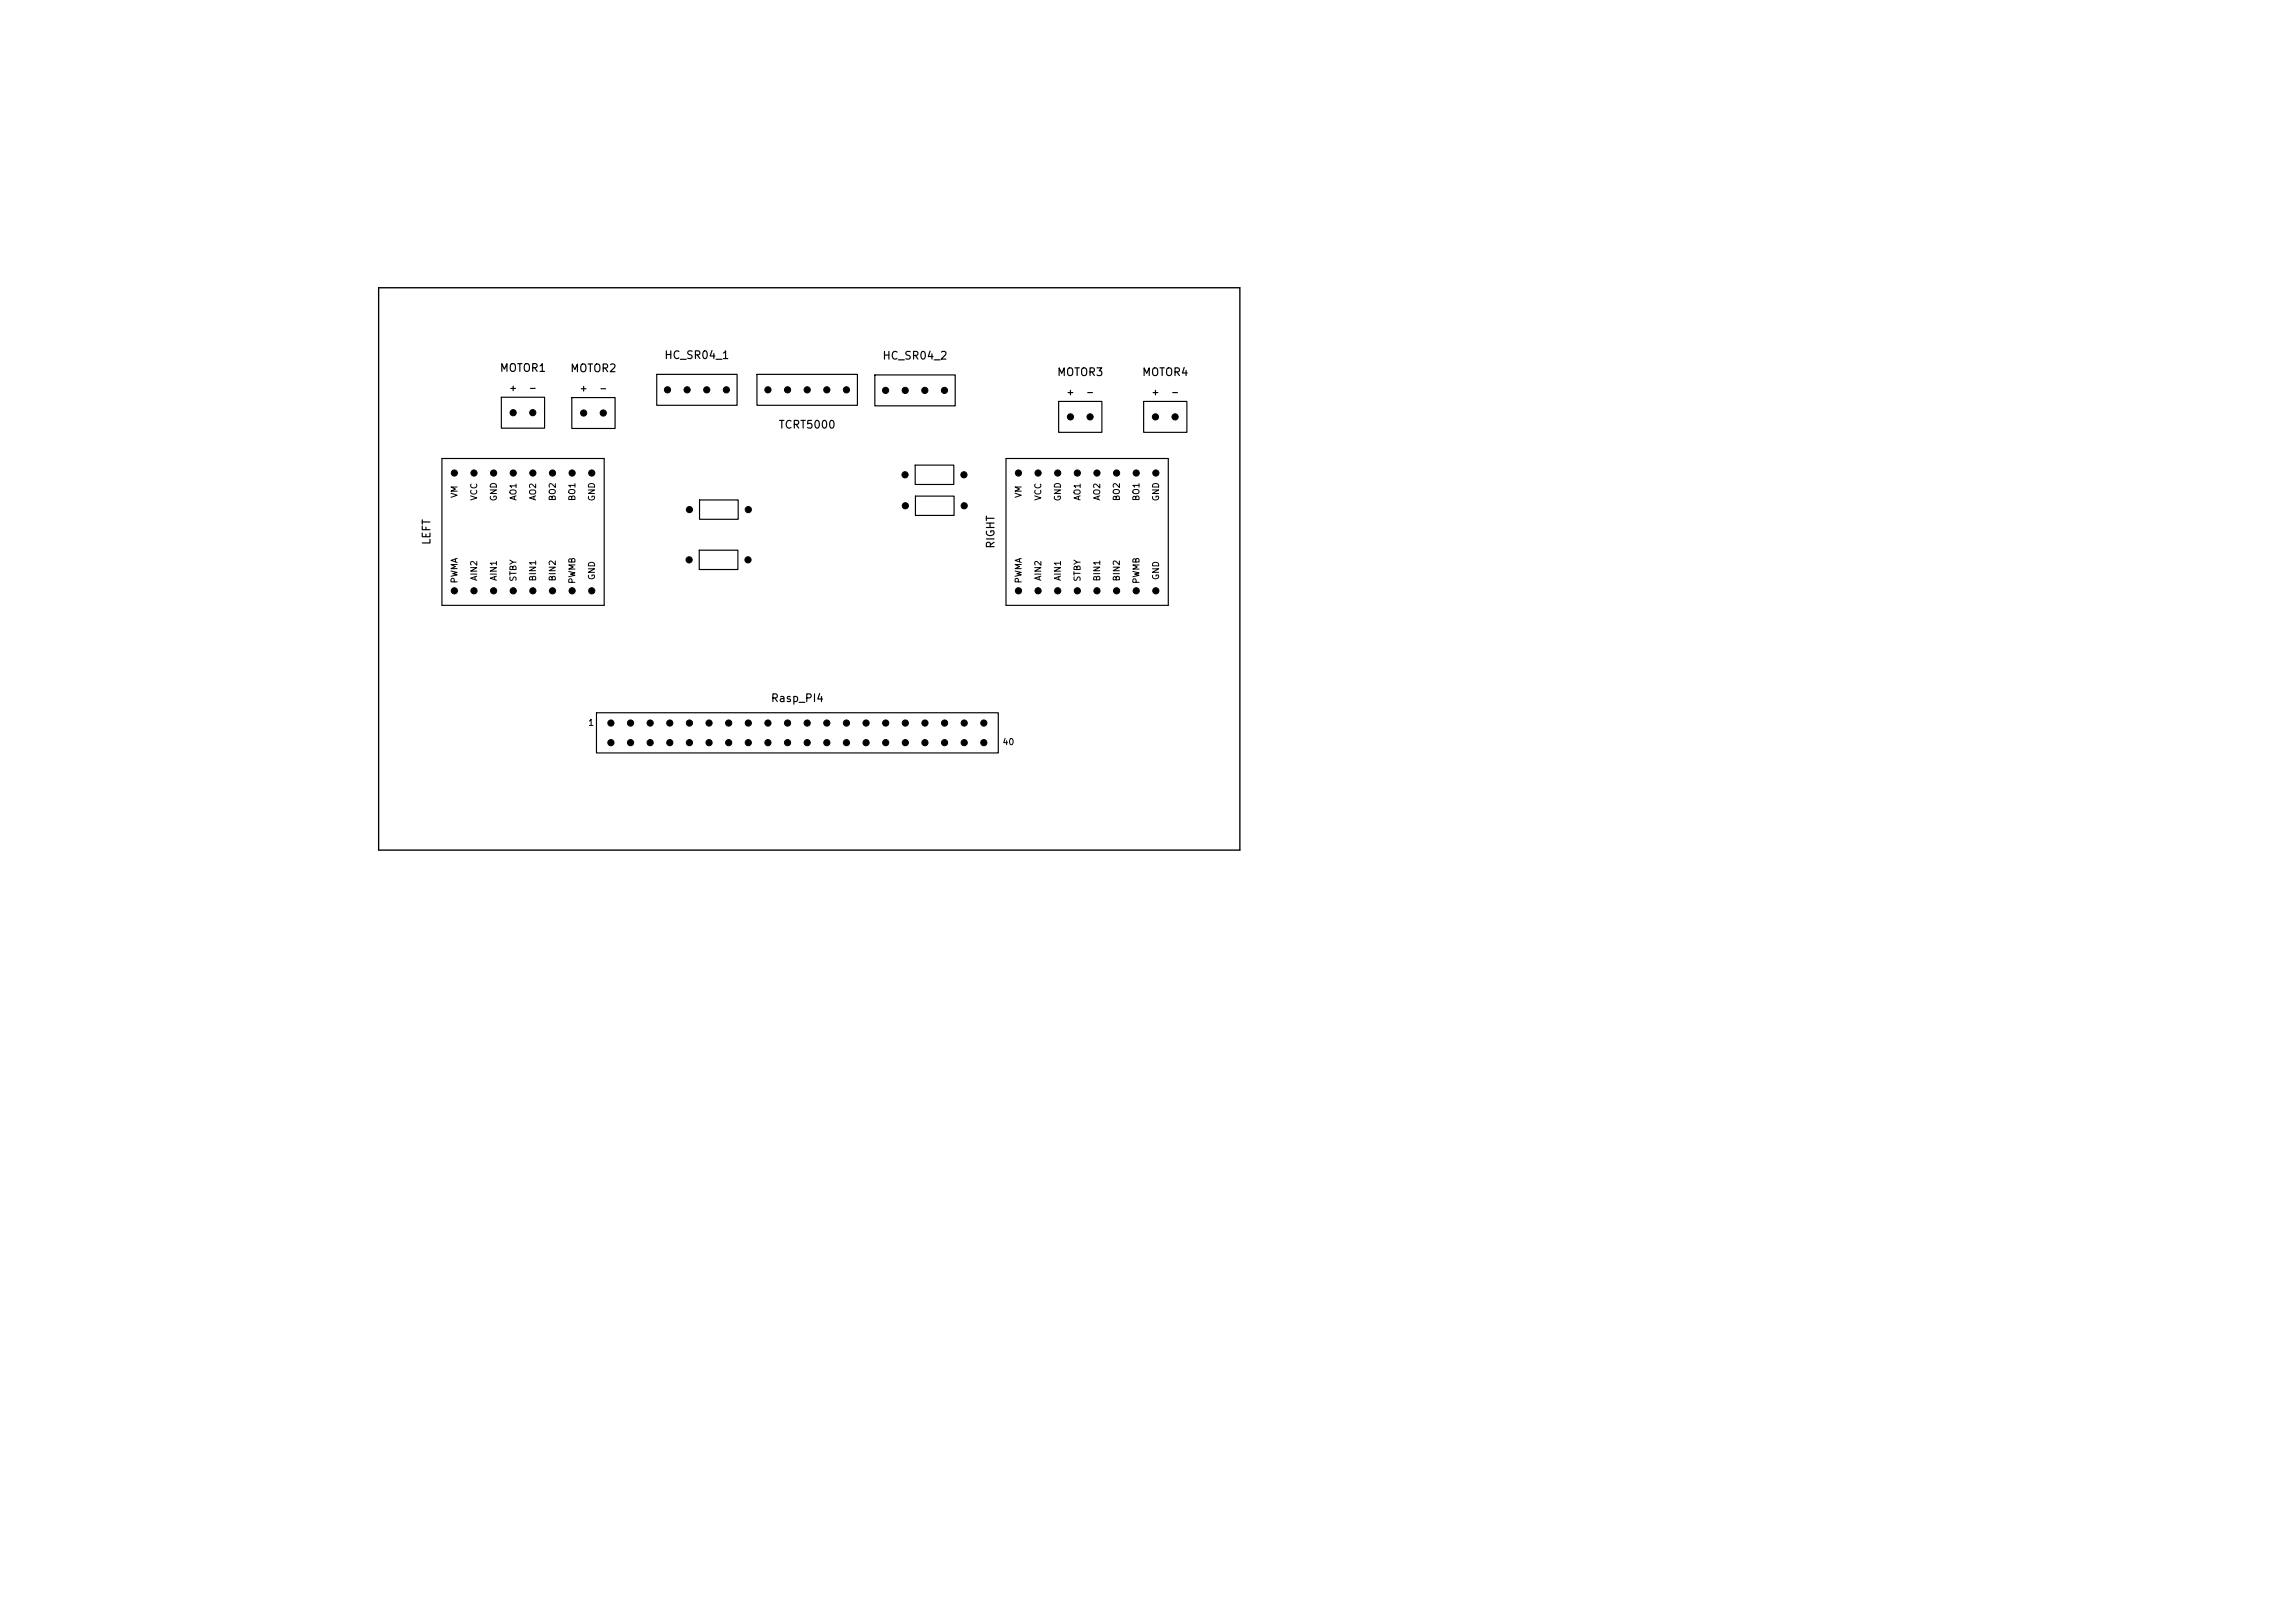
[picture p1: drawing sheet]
<svg xmlns="http://www.w3.org/2000/svg" width="297mm" height="210mm" viewBox="0 0 297 210" stroke-linecap="round" stroke-linejoin="round" font-family="sans-serif">
<defs><g id="words">
<g font-size="1">
<text x="85.9" y="46.7">HC_SR04_1</text>
<text x="114.1" y="46.8">HC_SR04_2</text>
<text x="64.6" y="48.4">MOTOR1</text>
<text x="73.7" y="48.4">MOTOR2</text>
<text x="136.7" y="48.9">MOTOR3</text>
<text x="147.7" y="48.9">MOTOR4</text>
<text x="100.7" y="55.7">TCRT5000</text>
<text x="55.9" y="70.6" transform="rotate(-90 55.9 70.6)">LEFT</text>
<text x="128.9" y="71.1" transform="rotate(-90 128.9 71.1)">RIGHT</text>
<text x="99.7" y="91.1">Rasp_PI4</text>
</g>
<g font-size=".8">
<text x="65.8" y="50.8">+</text>
<text x="68.4" y="50.8">-</text>
<text x="75" y="50.8">+</text>
<text x="77.5" y="50.8">-</text>
<text x="138" y="51.3">+</text>
<text x="140.5" y="51.3">-</text>
<text x="149" y="51.3">+</text>
<text x="151.5" y="51.3">-</text>
<text x="59.4" y="64.5" transform="rotate(-90 59.4 64.5)">VM</text>
<text x="61.9" y="64.9" transform="rotate(-90 61.9 64.9)">VCC</text>
<text x="64.5" y="64.9" transform="rotate(-90 64.5 64.9)">GND</text>
<text x="67" y="64.9" transform="rotate(-90 67 64.9)">AO1</text>
<text x="69.6" y="64.9" transform="rotate(-90 69.6 64.9)">AO2</text>
<text x="72.1" y="64.9" transform="rotate(-90 72.1 64.9)">BO2</text>
<text x="74.6" y="64.9" transform="rotate(-90 74.6 64.9)">BO1</text>
<text x="77.2" y="64.9" transform="rotate(-90 77.2 64.9)">GND</text>
<text x="132.4" y="64.5" transform="rotate(-90 132.4 64.5)">VM</text>
<text x="134.9" y="64.9" transform="rotate(-90 134.9 64.9)">VCC</text>
<text x="137.5" y="64.9" transform="rotate(-90 137.5 64.9)">GND</text>
<text x="140" y="64.9" transform="rotate(-90 140 64.9)">AO1</text>
<text x="142.6" y="64.9" transform="rotate(-90 142.6 64.9)">AO2</text>
<text x="145.1" y="64.9" transform="rotate(-90 145.1 64.9)">BO2</text>
<text x="147.6" y="64.9" transform="rotate(-90 147.6 64.9)">BO1</text>
<text x="150.2" y="64.9" transform="rotate(-90 150.2 64.9)">GND</text>
<text x="59.4" y="75.6" transform="rotate(-90 59.4 75.6)">PWMA</text>
<text x="61.9" y="75.2" transform="rotate(-90 61.9 75.2)">AIN2</text>
<text x="64.5" y="75.2" transform="rotate(-90 64.5 75.2)">AIN1</text>
<text x="67" y="75.3" transform="rotate(-90 67 75.3)">STBY</text>
<text x="69.6" y="75.3" transform="rotate(-90 69.6 75.3)">BIN1</text>
<text x="72.1" y="75.3" transform="rotate(-90 72.1 75.3)">BIN2</text>
<text x="74.6" y="75.6" transform="rotate(-90 74.6 75.6)">PWMB</text>
<text x="77.2" y="75.1" transform="rotate(-90 77.2 75.1)">GND</text>
<text x="132.4" y="75.6" transform="rotate(-90 132.4 75.6)">PWMA</text>
<text x="134.9" y="75.2" transform="rotate(-90 134.9 75.2)">AIN2</text>
<text x="137.5" y="75.2" transform="rotate(-90 137.5 75.2)">AIN1</text>
<text x="140" y="75.3" transform="rotate(-90 140 75.3)">STBY</text>
<text x="142.6" y="75.3" transform="rotate(-90 142.6 75.3)">BIN1</text>
<text x="145.1" y="75.3" transform="rotate(-90 145.1 75.3)">BIN2</text>
<text x="147.6" y="75.6" transform="rotate(-90 147.6 75.6)">PWMB</text>
<text x="150.2" y="75.1" transform="rotate(-90 150.2 75.1)">GND</text>
<text x="76" y="94.1">1</text>
<text x="129.7" y="96.6">40</text>
</g>
</g></defs>
<g fill="none" stroke="#000" stroke-width=".15">
<path d="M57.2 59.3h21v19h-21zM64.9 51.4h5.6v4h-5.6zM74 51.4h5.6v4h-5.6zM85 48.4h10.4v4h-10.4zM98 48.4h13v4h-13zM113.2 48.5h10.4v4h-10.4zM130.2 59.3h21v19h-21zM137 51.9h5.6v4h-5.6zM148 51.9h5.6v4h-5.6zM90.5 71.2h5v2.5h-5zM90.5 64.7h5v2.5h-5zM118.4 60.2h5v2.5h-5z"/>
<path d="M118.5 64.2h5v2.5h-5zM77.2 92.2h52v5.2h-52z"/>
</g>
<path d="M49 37.2h111.5v72.8h-111.5z" fill="none" stroke="#000" stroke-width=".18"/>
<g fill="#000" stroke="#000" stroke-width=".13">
<circle cx="66.4" cy="53.4" r=".4"/>
<circle cx="68.9" cy="53.4" r=".4"/>
<circle cx="75.5" cy="53.4" r=".4"/>
<circle cx="78.1" cy="53.4" r=".4"/>
<circle cx="86.4" cy="50.4" r=".4"/>
<circle cx="88.9" cy="50.4" r=".4"/>
<circle cx="91.5" cy="50.4" r=".4"/>
<circle cx="94" cy="50.4" r=".4"/>
<circle cx="99.4" cy="50.4" r=".4"/>
<circle cx="101.9" cy="50.4" r=".4"/>
<circle cx="104.5" cy="50.4" r=".4"/>
<circle cx="107" cy="50.4" r=".4"/>
<circle cx="109.5" cy="50.4" r=".4"/>
<circle cx="114.6" cy="50.5" r=".4"/>
<circle cx="117.1" cy="50.5" r=".4"/>
<circle cx="119.7" cy="50.5" r=".4"/>
<circle cx="122.2" cy="50.5" r=".4"/>
<circle cx="138.5" cy="53.9" r=".4"/>
<circle cx="141.1" cy="53.9" r=".4"/>
<circle cx="149.5" cy="53.9" r=".4"/>
<circle cx="152.1" cy="53.9" r=".4"/>
<circle cx="58.8" cy="61.2" r=".4"/>
<circle cx="58.8" cy="76.4" r=".4"/>
<circle cx="61.3" cy="61.2" r=".4"/>
<circle cx="61.3" cy="76.4" r=".4"/>
<circle cx="63.9" cy="61.2" r=".4"/>
<circle cx="63.9" cy="76.4" r=".4"/>
<circle cx="66.4" cy="76.4" r=".4"/>
<circle cx="66.4" cy="61.2" r=".4"/>
<circle cx="69" cy="76.4" r=".4"/>
<circle cx="69" cy="61.2" r=".4"/>
<circle cx="71.5" cy="76.4" r=".4"/>
<circle cx="71.5" cy="61.2" r=".4"/>
<circle cx="74" cy="61.2" r=".4"/>
<circle cx="74" cy="76.4" r=".4"/>
<circle cx="76.6" cy="61.2" r=".4"/>
<circle cx="76.6" cy="76.4" r=".4"/>
<circle cx="89.2" cy="72.4" r=".4"/>
<circle cx="89.2" cy="65.9" r=".4"/>
<circle cx="96.8" cy="72.4" r=".4"/>
<circle cx="96.8" cy="65.9" r=".4"/>
<circle cx="117.1" cy="61.4" r=".4"/>
<circle cx="117.2" cy="65.4" r=".4"/>
<circle cx="124.7" cy="61.4" r=".4"/>
<circle cx="124.8" cy="65.4" r=".4"/>
<circle cx="131.8" cy="61.2" r=".4"/>
<circle cx="131.8" cy="76.4" r=".4"/>
<circle cx="134.3" cy="61.2" r=".4"/>
<circle cx="134.3" cy="76.4" r=".4"/>
<circle cx="136.9" cy="76.4" r=".4"/>
<circle cx="136.9" cy="61.2" r=".4"/>
<circle cx="139.4" cy="76.4" r=".4"/>
<circle cx="139.4" cy="61.2" r=".4"/>
<circle cx="142" cy="61.2" r=".4"/>
<circle cx="142" cy="76.4" r=".4"/>
<circle cx="144.5" cy="61.2" r=".4"/>
<circle cx="144.5" cy="76.4" r=".4"/>
<circle cx="147" cy="76.4" r=".4"/>
<circle cx="147" cy="61.2" r=".4"/>
<circle cx="149.6" cy="76.4" r=".4"/>
<circle cx="149.6" cy="61.2" r=".4"/>
<circle cx="79.1" cy="93.6" r=".4"/>
<circle cx="79.1" cy="96.1" r=".4"/>
<circle cx="81.6" cy="93.6" r=".4"/>
<circle cx="81.6" cy="96.1" r=".4"/>
<circle cx="84.1" cy="93.6" r=".4"/>
<circle cx="84.1" cy="96.1" r=".4"/>
<circle cx="86.7" cy="96.1" r=".4"/>
<circle cx="86.7" cy="93.6" r=".4"/>
<circle cx="89.2" cy="93.6" r=".4"/>
<circle cx="89.2" cy="96.1" r=".4"/>
<circle cx="91.8" cy="96.1" r=".4"/>
<circle cx="91.8" cy="93.6" r=".4"/>
<circle cx="94.3" cy="93.6" r=".4"/>
<circle cx="94.3" cy="96.1" r=".4"/>
<circle cx="96.8" cy="96.1" r=".4"/>
<circle cx="96.8" cy="93.6" r=".4"/>
<circle cx="99.4" cy="93.6" r=".4"/>
<circle cx="99.4" cy="96.1" r=".4"/>
<circle cx="101.9" cy="96.1" r=".4"/>
<circle cx="101.9" cy="93.6" r=".4"/>
<circle cx="104.5" cy="93.6" r=".4"/>
<circle cx="104.5" cy="96.1" r=".4"/>
<circle cx="107" cy="96.1" r=".4"/>
<circle cx="107" cy="93.6" r=".4"/>
<circle cx="109.5" cy="96.1" r=".4"/>
<circle cx="109.5" cy="93.6" r=".4"/>
<circle cx="112.1" cy="96.1" r=".4"/>
<circle cx="112.1" cy="93.6" r=".4"/>
<circle cx="114.6" cy="93.6" r=".4"/>
<circle cx="114.6" cy="96.1" r=".4"/>
<circle cx="117.2" cy="96.1" r=".4"/>
<circle cx="117.2" cy="93.6" r=".4"/>
<circle cx="119.7" cy="93.6" r=".4"/>
<circle cx="119.7" cy="96.1" r=".4"/>
<circle cx="122.2" cy="96.1" r=".4"/>
<circle cx="122.2" cy="93.6" r=".4"/>
<circle cx="124.8" cy="96.1" r=".4"/>
<circle cx="124.8" cy="93.6" r=".4"/>
<circle cx="127.3" cy="96.1" r=".4"/>
<circle cx="127.3" cy="93.6" r=".4"/>
</g>
<use href="#words"/>
</svg>
